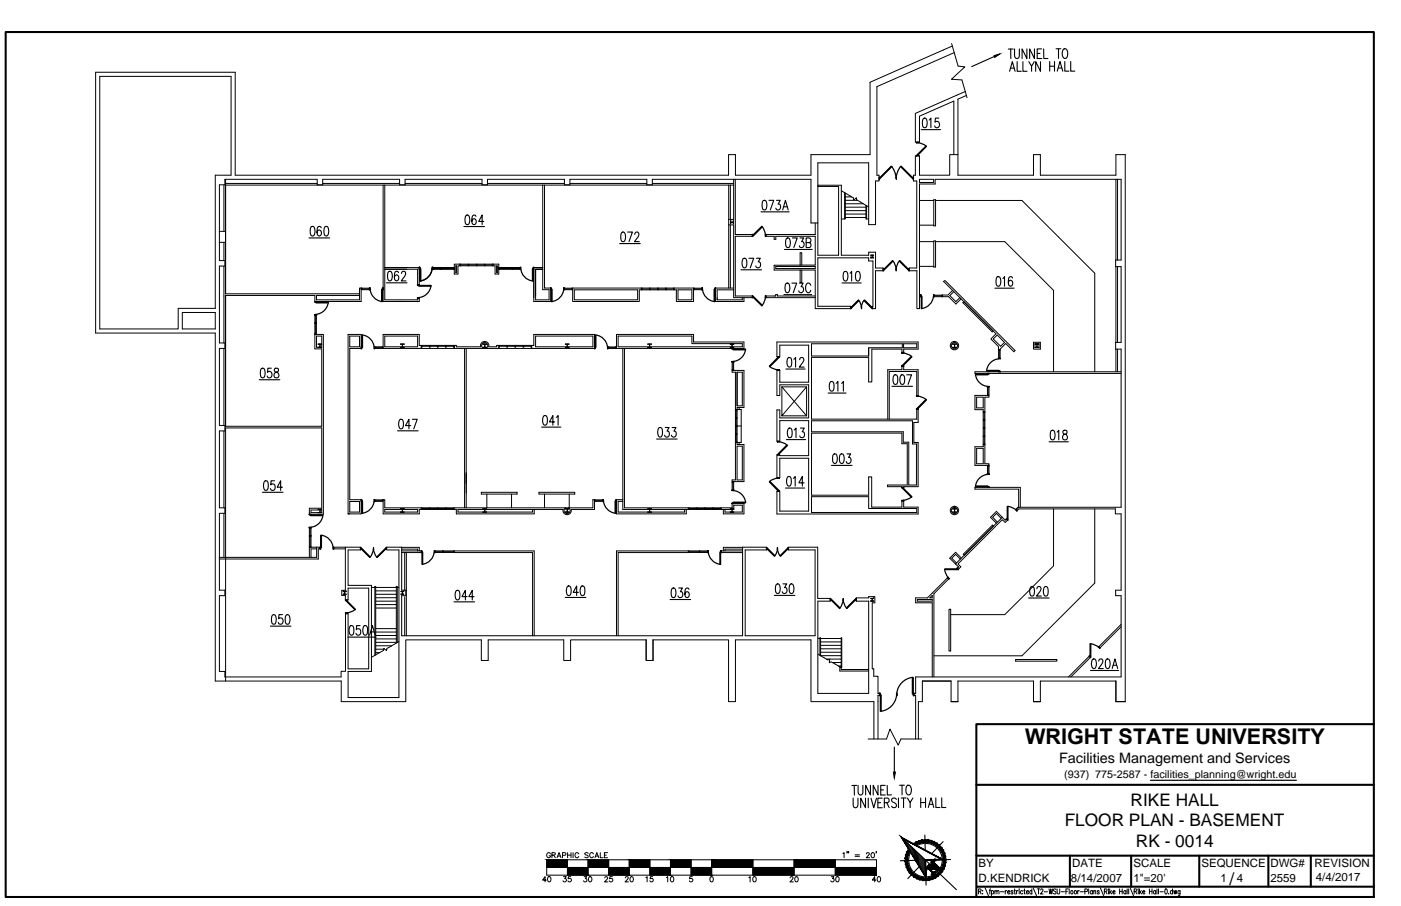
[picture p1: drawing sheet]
<svg xmlns="http://www.w3.org/2000/svg" width="432mm" height="279mm" viewBox="0 0 432 279" stroke-linecap="round" stroke-linejoin="round" font-family="sans-serif">
<defs><g id="words">
<text font-size="6.7" x="315.9" y="229.5">WRIGHT STATE UNIVERSITY</text>
<g font-size="5.3">
<text x="348.5" y="248.4">RIKE HALL</text>
<text x="328.1" y="254.9">FLOOR PLAN - BASEMENT</text>
<text x="350.1" y="261.2">RK - 0014</text>
<text x="378.9" y="272.8">/</text>
</g>
<text font-size="4.4" x="326.4" y="235.4">Facilities Management and Services</text>
<g font-size="3.5">
<text x="301.6" y="267.4">BY</text>
<text x="330.4" y="267.4">DATE</text>
<text x="349.3" y="267.4">SCALE</text>
<text x="370.3" y="267.4">SEQUENCE</text>
<text x="391.6" y="267.4">DWG#</text>
<text x="405.2" y="267.4">REVISION</text>
<text x="301.6" y="272.1">D.KENDRICK</text>
<text x="330.1" y="272.1">8/14/2007</text>
<text x="349.3" y="272.1">1&quot;=20'</text>
<text x="376.2" y="272.1">1</text>
<text x="381.2" y="272.1">4</text>
<text x="391.6" y="272.1">2559</text>
<text x="405.6" y="271.8">4/4/2017</text>
</g>
<text font-size="3.3" x="328" y="240">(937) 775-2587 - facilities_planning@wright.edu</text>
</g></defs>
<!-- layer: NORTH -->
<g fill="#000" stroke="#000" stroke-width=".31">
<path d="M285.4 267.8l.4-.4zM287.4 265.7l-.3 .5zM287.9 269.3l-.4 .5zM288 269.2l-.4 .6zM287.6 269.1l-.1 .2zM287.8 269.2l-.2 .2zM287.8 269.3l-.2 .2zM287.8 265.4l-.1 .2zM287.6 269.3l.1-.1zM287.6 266.1l.2-.1zM287.7 269.2l-.1 .1zM288.1 269.1l-.3 .5z"/>
<path d="M288.6 266.8l.9 .8-1.7 .4z"/>
<path d="M280 261.8l.6 .4-1.1 .5zM279.5 262.7l.7 .3 .4-.8zM279.5 262.7l.7 .3-1 .6zM279.2 263.6l.7 .2 .3-.8zM279.2 263.6l.7 .2-.9 .8zM279 264.6h.7l.2-.8zM279 264.6h.7l-.8 .9zM279.7 264.6l-.8 .9h.8zM278.9 265.5h.8l-.6 1zM279.7 265.5l-.6 1 .7-.2zM279.1 266.5l.7-.2-.5 1.1zM279.8 266.3l-.5 1.1 .7-.3zM279.3 267.4l.7-.3-.3 1.2zM280 267.1l-.3 1.2 .7-.4zM279.7 268.3l.7-.4-.1 1.2zM280.4 267.9l-.1 1.2 .6-.5zM280.3 269.1l.6-.5v1.2zM280.9 268.6v1.2l.5-.5z"/>
<path d="M281.4 269.3l.3 1.1-.8-.6zM281.4 269.3l.3 1.1 .4-.6zM282.1 269.8l.4 1.1-.8-.5zM282.1 269.8l.4 1.1 .3-.6zM282.8 270.3l.6 1-.9-.4zM282.8 270.3l.6 1 .2-.7zM283.6 270.6l.8 .9-1-.2zM283.6 270.6l.8 .9 .1-.7zM284.5 270.8l.9 .7h-1zM284.5 270.8l.9 .7v-.7zM285.4 270.8l1 .7h-1zM285.4 270.8l1 .7-.2-.8zM286.2 270.7l1.1 .5-.9 .3zM286.2 270.7l1.1 .5-.2-.7zM287.1 270.5l1.1 .3-.9 .4zM287.1 270.5l1.1 .3-.3-.7zM287.9 270.1l1.2 .2-.9 .5zM287.9 270.1l1.2 .2-.5-.6zM288.6 269.7l1.2-.1-.7 .7zM288.6 269.7l1.2-.1-.5-.5zM289.3 269.1l1.1-.3-.6 .8zM289.8 268.4l-.5 .7 1.1-.3zM289.8 268.4l1.1-.4-.5 .8zM290.3 267.6l-.5 .8 1.1-.4zM290.3 267.6l1-.5-.4 .9zM290.5 266.8l-.2 .8 1-.5zM290.5 266.8l1-.7-.2 1zM290.8 266l-.3 .8 1-.7zM291.5 265.1v1l-.7-.1zM290.8 265.1v.9l.7-.9zM291.4 264.1l.1 1h-.7zM290.7 264.3l.1 .8 .6-1zM291.2 263.2l.2 .9-.7 .2zM290.5 263.4l.2 .9 .5-1.1zM290.8 262.3l.4 .9-.7 .2zM290.1 262.6l.4 .8 .3-1.1zM290.3 261.4l.5 .9-.7 .3zM289.7 261.9l.4 .7 .2-1.2zM289.6 260.7l.7 .7-.6 .5zM289.6 260.7l-.5 .6 .6 .6zM288.9 260.1l.7 .6-.5 .6zM288.9 260.1l-.5 .6 .7 .6zM288 259.6l.9 .5-.5 .6zM288 259.6l-.3 .7 .7 .4zM287.1 259.3l.9 .3-.3 .7zM287.1 259.3l-.2 .6 .8 .4zM286.2 259l.9 .3-.2 .6zM286.2 259l-.1 .8 .8 .1zM285.2 259h1l-.1 .8zM285.2 259v.7l.9 .1zM284.2 259.1l1-.1v.7zM284.2 259.1l.2 .7 .8-.1zM283.3 259.3l.9-.2 .2 .7zM283.3 259.3l.2 .7 .9-.2zM282.4 259.6l.9-.3 .2 .7zM282.4 259.6l.4 .7 .7-.3zM281.6 260.1l.8-.5 .4 .7zM281.6 260.1l.4 .6 .8-.4z"/>
<path d="M277.8 258.1l7.4 12.4 .2-.1zM277.8 258.1l.6 .6 7 11.7zM277.8 258.1l.6 .6 12.4 6.5zM278.4 258.7l12.4 6.5-.8-.2zM285.3 265.4l5.5-.2-.8-.2zM285.1 265.1l4.9-.1-4.7 .4zM285.1 265.1l.3 5.4-.1-5.1zM285.1 265.1l.3 5.4h-.2z"/>
<path d="M286.1 267.1l-.6 .8zM286.1 267.1l-.6 .8z"/>
<path d="M286.1 267.1l-.3 .5 .7-1zM286.5 266.6l-.7 1z"/>
<path d="M286.2 267.8l-.1 .1 1.5 1.2zM286.1 267.9l1.4 1.4z"/>
<path d="M286.5 266.6l-.7 1 1.1-.9zM285.8 267.6l1.1-.9-.8 1.2z"/>
<path d="M286.9 266.7l-.7 1.1 1.1-1.1zM287.3 266.7l-.7 1.2-.4-.1z"/>
<path d="M287.4 265.7l-.3 .5zM287.4 265.7l-.3 .5z"/>
<path d="M287 266.1l.1 .1zM287.7 265.3l-.7 .8zM287.7 265.3l-.6 .8zM287.7 265.3l.1 .1z"/>
<path d="M287.3 266.7l-.7 1.2 1.9-1zM286.6 267.9l1.9-1-.7 1.1z"/>
<path d="M287.4 265.7l-.3 .4zM287.5 265.6l-.4 .5z"/>
<path d="M287.5 265.6l-.3 .5zM287.5 265.6l-.3 .5z"/>
<path d="M287.6 265.7l-.1 .3zM287.6 265.7l-.1 .3z"/>
<path d="M287.6 265.7l-.1 .3zM287.6 265.7l-.1 .3z"/>
<path d="M287.6 265.5l-.4 .6zM287.6 265.5l-.4 .6z"/>
<path d="M287.8 269.3l-.3 .5zM287.8 269.3l-.3 .5zM287.8 269.3l-.3 .5zM287.8 269.3l-.3 .5z"/>
<path d="M285.8 267.6l1.7 1.6zM285.8 267.5l1.7 1.7zM285.8 267.5l-.3 .4zM285.5 267.8l.3-.3zM285.3 267.8l.2 .1zM286.5 266.6l-1.2 1.2zM286.5 266.6l-1.1 1.2zM286.5 266.6l1.9 .2zM286.5 266.7l2.1 .3zM287.6 266.1l1 .9zM287.6 266.1l1 .9z"/>
<path d="M287.6 265.5l-.4 .5zM287.6 265.4l-.4 .6z"/>
<path d="M287.6 269.6l-.1 .2zM287.6 269.6l-.1 .2z"/>
<path d="M287.6 269.6l-.1 .2zM287.6 269.6l-.1 .2z"/>
<path d="M287.6 265.4l-.3 .6zM287.7 265.4l-.4 .6zM287.7 265.4l-.4 .6zM287.7 265.4l-.4 .6z"/>
<path d="M287.6 265.7l-.1 .3zM287.6 265.7l-.1 .3z"/>
<path d="M287.6 265.7l-.1 .3zM287.6 265.7l-.1 .3zM287.6 265.7l-.1 .3zM287.6 265.7l-.1 .3z"/>
<path d="M287.6 265.7l-.1 .3zM287.6 265.7l-.1 .3z"/>
<path d="M287.6 265.7l-.1 .3zM287.6 265.7l-.1 .3z"/>
<path d="M287.6 265.8l-.1 .2zM287.6 265.7l-.1 .3z"/>
<path d="M287.6 265.8l-.1 .2zM287.6 265.8l-.1 .2zM287.6 265.8l-.1 .2zM287.6 265.8l-.1 .2z"/>
<path d="M287.6 265.8l-.1 .2zM287.5 266l.2-.2zM287.7 265.8l-.2 .2zM287.7 265.8l-.2 .2z"/>
<path d="M287.6 269.1l-.1 .2zM287.5 269.3l.2-.1z"/>
<path d="M287.8 266l1.9 1.7zM287.8 266l1.9 1.7zM289.5 267.7l-.3 .5zM289.5 267.7l-.3 .5zM286.4 267.9l2.8 .3zM286.1 267.7l3 .5zM286.1 267.7l1.6 1.4zM286.1 267.7l1.6 1.4z"/>
<path d="M287.7 265.8l-.2 .2zM287.5 266l.2-.1zM287.7 265.9l-.1 .1zM287.7 265.9l-.1 .1z"/>
<path d="M287.7 265.9l-.1 .1zM287.6 266l.1-.1z"/>
<path d="M287.8 269.3l-.1 .2zM287.8 269.3l-.1 .2z"/>
<path d="M287.7 265.4l-.4 .6zM287.7 265.4l-.4 .6z"/>
<path d="M287.7 265.4l-.4 .6zM287.8 265.4l-.5 .6z"/>
<path d="M287.6 269.3l.2-.1zM287.8 269.2l-.2 .2zM287.8 269.2l-.2 .2z"/>
<path d="M287.8 265.4l-.4 .6zM287.8 265.4l-.4 .6zM287.8 265.4l-.4 .6zM287.8 265.4l-.4 .6z"/>
<path d="M287.8 265.4l-.4 .6zM287.8 265.4l-.4 .6z"/>
<path d="M287.8 266l.8 .8zM287.7 266.1l.8 .8z"/>
<path d="M287.8 269.2l-.2 .2zM287.8 269.2l-.2 .2zM287.8 269.2l-.2 .2z"/>
<path d="M287.8 265.4l-.1 .2zM287.8 265.4l-.1 .2zM287.8 265.4l-.1 .2z"/>
<path d="M287.8 269.3l-.1 .1zM287.8 269.2l-.1 .2z"/>
<path d="M287.8 269.3l-.1 .1zM287.8 269.3l-.1 .2z"/>
<path d="M287.8 269.3l-.1 .2zM287.8 269.3l-.1 .2z"/>
<path d="M287.8 269.3l-.1 .2zM287.8 269.3l-.2 .2zM287.8 269.3l-.2 .3z"/>
<path d="M288.1 269l-.3 .6zM288.1 269l-.3 .6z"/>
<path d="M287.8 268l1.3 .2 .4-.6zM289.5 267.6l-.4 .6z"/>
<path d="M287.8 269.3l-.2 .3zM287.8 269.3l-.2 .3z"/>
<path d="M287.8 269.3l-.2 .3zM287.8 269.3l-.2 .3z"/>
<path d="M287.8 269.3l-.3 .5zM287.9 269.3l-.4 .5zM287.9 269.3l-.4 .5z"/>
<path d="M287.9 269.3l-.4 .5zM287.9 269.3l-.4 .5z"/>
<path d="M287.9 269.2l-.4 .6zM287.9 269.2l-.4 .6z"/>
<path d="M287.9 269.2l-.4 .6zM288 269.2l-.5 .6zM288 269.2l-.4 .6z"/>
<path d="M288 269.2l-.4 .6zM288 269.2l-.4 .6z"/>
<path d="M288 269.2l-.3 .5zM288.1 269.1l-.4 .6z"/>
<path d="M288.1 269.1l-.3 .5zM288.1 269.1l-.3 .5z"/>
<path d="M288.1 269l.2 .1zM288.1 269.1h.2zM288.2 269.1l-.7 .8zM288.2 269.1l-.7 .8zM287.4 269.8l.1 .1z"/>
</g>
<g fill="none" stroke="#000" stroke-width=".31">
<path d="M287.1 266.1v.1M287.3 265.9l.2 .1M287.3 266h.1M287.5 266h.1M287.6 265.7v.1M287.6 265.6v.1M287.6 269.4h.1M287.7 269.5l-.1 .1M287.7 269.4h-.1M287.7 269.5h.1M287.8 269.2h.1M287.8 269.3h.1"/>
<path d="M287.9 269.2v.1M287.9 269.2l.1 .1"/>
</g>
<circle cx="287.6" cy="269.1" r=".17" fill="#000"/>
<g fill="none" stroke="#000" stroke-width=".34">
<path d="M278.1 258.4l8.6 8.2M278.2 258.5v.1M278.4 258.8v.3M278.7 259.1v.4M279 259.3v.7M279.3 259.6v.9M279.6 259.9v1.1M285 257.5l.2 4.7M290.7 259.6l-3.6 3.7M279.9 260.1v1.4M280.2 260.4v1.5M280.4 260.7l.1 1.7"/>
<path d="M280.7 261l.1 1.9M281 261.2l.1 2.2M281.3 261.5l.1 2.4M281.6 261.8l.1 2.5M281.9 262v2.8M282.2 262.3l.1 3-4.8 .1M282.4 262.6l.1 3.2M282.5 260.8a5.2 5.2 0 0 1 7.8 3.4 5.2 5.2 0 0 1-5.8 6.2 5.2 5.2 0 0 1-3.8-7.6M282.7 262.9l.1 3.3M283 263.1l.1 3.7M283.3 263.4l.1 3.8-3.6 3.7M283.6 263.7v4"/>
<path d="M283.9 263.9v4.3M284.2 264.2v4.5M284.4 264.5l.1 4.6M284.7 264.7l.1 4.9M285 265l.1 5.1M285.3 268.3l.1 4.7M288.2 268.1l6.6 6.3M293 265.1l-4.7 .1"/>
</g>
<!-- layer: BORDER -->
<path d="M1.7 9.9h421.7v266.7h-421.7zM423.4 223.3h-122.5v53.3M300.9 242h122.5M300.9 263.9h122.5M301.1 273.4h122.3M329.7 263.9v9.5M348.6 263.9v9.5M369.6 263.9v9.5M390.9 263.9v9.5M404 263.9v9.5" fill="none" stroke="#000" stroke-width=".63"/>
<!-- layer: BORDER-NOTE -->
<path d="M354.6 240.6h45" fill="none" stroke="#000" stroke-width=".38"/>
<g fill="none" stroke="#000" stroke-width=".31">
<path d="M301.6 274.9l.7-.1v-.6l-.7-.1v1.6M302 274.9l.4 .8M302.9 274.6h.1M302.9 275.6h.1M303.6 273.8l1 2.4M304.9 274.6h.4M305.3 274.1l-.2 .3v1.3M305.6 274.9l.1-.2a.44 .44 0 0 1 .6 .5 .44 .44 0 0 1-.7 .3M305.6 274.6v1.6M306.6 274.9l.3-.3 .3 .1 .1 1M306.6 274.6v1.1M307.3 274.9l.3-.3 .2 .1 .1 1"/>
<path d="M308.3 275h1.1M309.8 274.6v1.1M310.3 274.6l-.5 .5M310.6 275.1h.6l-.1-.4a.44 .44 0 0 0-.5 .5 .44 .44 0 0 0 .6 .3M312.2 274.9l-.2-.3-.4 .1v.3l.6 .5-.2 .2-.4-.2M312.6 274.6h.3M312.7 274.1v1.3l.3 .3M313.3 274.6v1.1M313.8 274.6l-.5 .5M314.1 274.2h.1M314.1 274.6v1.1M315.2 274.9l-.1-.2a.45 .45 0 0 0-.6 .5 .45 .45 0 0 0 .7 .3"/>
<path d="M315.6 274.6h.3M315.7 274.1v1.3l.3 .3M316.3 275.1h.7l-.1-.4a.44 .44 0 0 0-.6 .5 .44 .44 0 0 0 .7 .3M318 274.9l-.1-.2a.44 .44 0 0 0-.6 .5 .44 .44 0 0 0 .7 .3M318 274.1v1.6M318.4 273.8l1.1 2.4M319.7 274.1h.8M320.1 274.1v1.6M320.8 274.5v-.1a.36 .36 0 0 1 .5-.2 .36 .36 0 0 1 .1 .5l-.7 1h.8M321.8 275h1M323.3 274.1l.3 1.6 .3-1.6 .3 1.6 .3-1.6M325.5 274.3l-.5-.2-.3 .2 .1 .3a.7 .7 0 0 1 .5 1l-.6-.1"/>
<path d="M325.8 274.1l.1 1.4 .3 .2 .2-.1 .2-.3v-1.2M327 275h1.1M328.5 274.9h.5M329.3 274.1h-.8v1.6M329.5 274.1v1.6M332.2 274.6v1.1M332.6 274.6l-.4 .5M332.9 275h1M334.4 274.9h.6l.1-.7-.7-.1v1.6M335.5 274.1v1.6M336.7 274.9l-.1-.2a.44 .44 0 0 0-.6 .5 .44 .44 0 0 0 .7 .3M336.7 274.6v1.1"/>
<path d="M337.1 274.9l.3-.3 .3 .1v1M337.1 274.6v1.1M338.8 274.9l-.2-.3-.4 .1v.3l.6 .5-.2 .2-.4-.2M339.1 273.8l1.1 2.4M340.4 274.9l.7-.1v-.6l-.7-.1v1.6M340.8 274.9l.4 .8M341.6 274.2h.1M341.6 274.6v1.1M342 274.1v1.6M342.2 275.1l.5 .6M342.6 274.6l-.6 .8M343 275.1h.7l-.1-.3a.42 .42 0 0 0-.6 .4 .42 .42 0 0 0 .7 .3"/>
<path d="M345.1 274.9h.8M345.1 274.1v1.6M345.9 274.1v1.6M347 274.9l-.1-.2a.44 .44 0 0 0-.6 .5 .44 .44 0 0 0 .7 .3M347 274.6v1.1M347.4 274.1v1.6M347.9 274.1v1.6M348.3 273.8l1 2.4M349.6 274.9l.6-.1 .1-.6-.7-.1v1.6M350 274.9l.4 .8M350.7 274.2h.1M350.8 274.6v1.1"/>
<path d="M351.2 274.1v1.6M351.4 275.1l.4 .6M351.8 274.6l-.6 .8M352.2 275.1h.7l-.1-.3a.42 .42 0 0 0-.6 .4 .42 .42 0 0 0 .7 .3M354.3 274.9h.8M354.3 274.1v1.6M355.1 274.1v1.6M356.2 274.9l-.1-.2a.44 .44 0 0 0-.6 .5 .44 .44 0 0 0 .7 .3M356.2 274.6v1.1M356.6 274.1v1.6M357.1 274.1v1.6M357.5 275h1"/>
<path d="M359.2 274.2l.1-.1a.93 .93 0 0 1 0 1.6l-.3-.3zM360.2 275.6h.1M361.4 274.9l-.2-.2a.44 .44 0 0 0-.5 .5 .44 .44 0 0 0 .7 .3M361.4 274.1v1.6M361.8 274.6l.2 1.1 .2-1.1 .2 1.1 .3-1.1M363.7 274.6v1.3l-.3 .3h-.2M363.7 274.9l-.1-.2a.44 .44 0 0 0-.6 .5 .44 .44 0 0 0 .7 .3"/>
<circle cx="330.4" cy="275.1" r=".48"/>
<circle cx="331.5" cy="275.1" r=".49"/>
</g>
<!-- layer: A-EXISTING -->
<g fill="none" stroke="#000" stroke-width=".31">
<path d="M30.7 23.6h40.5v30.4h-4.8v41.1h-11.5v6.3h-24.2zM268.2 25.4v22.3h-18.2v6.3h-23.3v-6.3h-2.1v6.3h-152.1v-31.7h-43v80.4h36.9v107.3h38.8v6.4h19.9v-19.1h23.3v6.4h2.1v-6.4h23.3v6.4h2.1v-6.4h23.3M270.3 26.7v27.3h.6v1.8h-1.1v13.5h-2.1v-19.1h-15.6v28.5h6.4v-21.2h-6.4M294.9 29.4l-12.8 5.6v8.8h1.3v-8l10.6-4.6v16.5M295.2 30.6v23.4h23.3v-6.3h2.1v6.3h23.3v-6.3h2.9v168.7M69 57v14.3M69.5 57.1h156.6M69.5 55.3v35.3h41.3M69.5 56.6h28.3M99.5 56.6h23.7M118.1 57.1v35.9h11.1v-1h-.5v.5h-10.1v-35.4M124.9 56.6h23.7"/>
<path d="M150.3 56.6h23.7M167.3 57.1v32.2h1.9v3.2h-4.1v-9.5h2.2h-2.1M167.8 57.1v31.7h1.9v4.2h-5.2v-10.5h2.8h-2.7M175.7 56.6h23.7M201.1 56.6h25M224.6 57.1v31.7M225.1 57.1v10.6M226.1 55.3v12.4h-1.5M226.6 55.3v17h5.3v.6h-5.3v18.4h5.3v.5h-5.8v-22.4h-1.5M252.1 57.1h7.2v21.6h8.4v-.9h2.1v4.8h2.4v.9h-2.4v11.7h-.9l.1-14.7h-1.3v-1h-15.6v15h10v.7h-10.8v-11.9h-12.7v-1.5h8M259.3 58.8l3.7 2.3 .1 .6 .9-.7v.6l3.7 2.2M260.3 59.5v8"/>
<path d="M260.5 59.5v7.6M260.5 59.7h.2M283.4 55.3h4.4v1h-4.4zM295.2 47.7h-2.5v6.3h-9.3v-5.9h-1.3v5.9h-.6v1.8h1v26.8h-2.3v.9h2.4v11.7h.8v-38.5h4.8v-1.4h57.3v24.9h-1.7v2h1.7v23.4h-1.7v2.1h1.7v48.7h-31.7l-.6 .6 .3 .4 .5-.5h29.8v1.6h1.7v23.5h-1.7v1.7h1.7v25.1h-63.3v5h-.5v.6h.5v2M343.9 55.3v24.9M344.4 55.3v24.9M67.6 71.3h1.9M67.6 74.7h1.9M69 74.7v5.7M225.1 69.4v19.4M225.2 68.1v.9M225.2 68.1h.1"/>
<path d="M225.2 68.4v.1M225.2 68.9h.1M225.2 68.1v.4M225.2 68.6v.3M225.2 68.5h.1M225.3 68.6h.7v.3M225.3 68.5h.7M226 68.5h.1M226 68.4v.1M226 68.9h.1M226 68.1v.4M226 68.1h.1"/>
<path d="M226 68.1v.9M251.3 68.8v3.5h-15.2v.6h2.5v.9h.5v-.9h12.2v8.9h-4.7M252.1 68.8h-2.1v-13.5h-48.9v1.7h-1.7v-1.7h-23.7v1.7h-1.7v-1.7h-23.7v1.7h-1.7v-1.7h-23.7v1.7h-1.7v-1.7h-23.7v1.7h-1.7v-1.7h-28.5v1.7h-1.7v23.4h1.7v1.7h-1.7v23.7h1.7v1.7h-1.7v23.7h1.7v1.7h-1.7v23.7h1.7v1.7h-1.7v23.7h1.7v1.7h-1.7v23.4h1.7v1.7h35.8v-1.8h1.4v-17.8h.8v17.1h6.3v-24.9h-6.3v3.6h-.9v-1.4h-1.1v-1.6h1.1v-13.2M260.5 67.1v.4h-1.2M260.5 62.8h5.6M260.5 63.9h6.4M260.5 65h6.4M260.5 66h6.4M260.5 67.1h6.4M260.5 60.7h2M260.5 61.8h3.8M266.9 67.1v.4h.8"/>
<path d="M266.9 63.3v3.8M267.1 63.4v4.1M268.4 78.7h.1M268.4 78.7h.8M268.4 79.5h.1M268.4 79.5h.8M268.4 78.7h.3M268.7 78.7h.1M268.7 79.5h.1M268.7 79.5h-.3M268.8 79.5h.1M268.8 78.8v.7"/>
<path d="M268.8 78.7h.1M268.8 79.5h.4M268.8 78.7h.4M269.2 78.7h.1M269.2 79.5h.1M283.4 61.8h4.4M283.4 74.5h4.4M283.4 69.4h4.4M287.8 61.6h.5v8.1h-.5zM287.8 74.3h.5v8.1h-.5zM288.3 61.8h26.7l22.4 22.5v30.4M288.3 74.5h21.4l15 15v25.2"/>
<path d="M56.2 96.4h10.2v5h-10.2zM69 82.1v23.7M97 99.5h.5v.3h-.5M97.3 97.2v2.3M97.3 99.8v3.1M111.3 88.8h-.5v3.7h-13.2v-1.4h13.2M111.3 88.9h2.5v.4h-2.3v-.4v.4h-.2zM111.3 88.8v4.2h-14.3v-1.9h-27.5v40.4h29.7v-23.9h-2.2v-10.4h.5v5.7h-.5M111.5 89.1h2.3M118.6 82.5h10.6v5.3h-.5v-4.8h-10.1M133.4 82.5h6.6v.5h-6.6zM133.4 82.8h2.4"/>
<path d="M135.8 83v-.5h.2v.5M136 82.8h3.8M139.8 82.5v.5M140.5 82h.2v2.1h-.2zM141.8 81.5h-1.8v3h1.2v-2.5h.6M141.8 81.5h11.9v3h-1.1v-2.5h-10.8M141.8 81.5v.5M142 81.7h2.3M142 81.5v.5M144.3 81.5v.5M144.5 81.7h2.3M144.5 81.5v.5"/>
<path d="M146.8 81.5v.5M147 81.7h2.2M147 81.5v.5M149.2 81.5v.5M149.5 81.7h2.2M149.5 81.5v.5M151.7 81.5v.5M151.9 81.5v.5M153 82h.3v2.1h-.3zM153.7 82.5h6.6v.5h-6.6M153.9 82.8h3.8M153.9 82.5v.5"/>
<path d="M157.7 82.5v.5M158 82.8h2.3M158 82.5v.5M174 89.1h2.3M176.3 88.9h.2v.4h-.2zM176.3 88.9h-2.3v.4h2.3M176.5 88.8h37.3v4.2h-5.3v-3.6h-11.5v3.6h-20.5zM177 89.4h19.5v3.1h-19.5zM197.7 88.8v.6M197.9 89.1h2.3M197.9 88.8v.6M200.2 88.8v.6"/>
<path d="M200.4 89.1h2.3M200.4 88.8v.6M202.7 88.8v.6M202.9 89.1h2.2M202.9 88.8v.6M205.1 88.8v.6M205.3 89.1h2.3M205.3 88.8v.6M207.6 88.8v.6M207.8 88.8v.6M209 89.4h4.2v3.1h-4.2zM214 88.9v.4h-.2v-.4h2.5v.4h-2.3"/>
<path d="M214 89.1h2.3M226.1 89.4h-5.1v3.1h7.8v-.7M226.1 88.8h-5.6v4.2h8.8v-1.2M239.1 82.2h12.2v.6h-12.2zM246.6 81.8v-3.9h.5v3.9M246.6 83.3v3.8h.5v-3.8M251.3 91.3h-11.7v-.4h-.5v.4h-3v.5h15.2M283.4 91h.3v.5h-.3M283.4 82.1h4.4M288 91.2h2.3M290.3 91v.5M290.5 91v.5h-.2"/>
<path d="M290.5 91v.5h1.9l2.2 2.2 1.6-1.5M290.5 91h-2.5v.5h2.3M291.1 86.5l-.3 .4M291.3 86.5l21.6 21.6-.4 .4-2.5-2.6-1.8 2h-.5v-1l-2.3-2.4 1.6-1.6-16.1-16M293.6 89.5l-1.4 1.5h-1.7M294 89.9l-1.3 1.3 1.9 1.8 1.2-1.2M297.1 93.1l-.3 .3 9 8.9 .3-.3M343.9 82.2v23.4M344.4 82.2v23.4M69 107.5v23.7M97.5 102.9v.2h-.5h2.7v55.5h-4.4v-1.9h3.9v-24.7h-29.7v78M97.6 103.6h1.6v3.5h-1.6z"/>
<path d="M98.1 107.1h1.1M98.1 106.1h.1M98.1 106.1h1.1M98.1 107.1h.1M98.1 106.1h.5M98.5 106.1l.1 .1M98.6 107.1h-.1M98.6 106.2v.9M98.6 106.1v.1M99.1 107.1h.1M99.1 106.1h-.4M107.3 103.1h4v4.4h-3.5v46.6h3.5v4.4h-4z"/>
<path d="M107.8 103.6h3v3.3h-3zM115.5 107.2h2.4M117.9 106.9h.2v.6h-.2zM117.9 106.9h-2.4v.6h2.4M118.6 103.6h10.1v3.3h-10.1zM123.5 106.1h.5M123.5 106.1h1.1M123.5 106.1h.1M123.9 106.1l.1 .1M123.9 107.1h.1M124 107.1l-.5 .1 1.1-.1M124 106.2v.9"/>
<path d="M124 106.1v.1M124.1 107.1h.4M124.1 106.2v.9M124.5 107.1h.1M124.5 106.1h-.4M129.9 106.5h10.1v.5h-.2v-.5M129.9 106.5h-.7v-3.4h-11.1v4.4h65.1v-4.4h-18.7v3.4h-.6M129.9 106.5v1M130.1 106.5v.5h-.2M130.1 106.8h2.2M132.3 106.5v.5h.3v-.5M132.6 106.8h2.2"/>
<path d="M134.8 106.5v.5h.2v-.5M135 106.8h2.3M137.3 106.5v.5h.2v-.5M137.5 106.8h2.3M143.2 107.5v49.1M143.7 107.5v49.1M148.9 106.1h.1M148.9 106.1h1.1M148.9 107.1h1.1M148.9 107.1h.1M148.9 106.1h.5M148.9 107.1h.5"/>
<path d="M149 107.4a.95 .95 0 0 1-.4-1.4 .95 .95 0 0 1 1.5 0 .95 .95 0 0 1-.3 1.4M149.3 106.1l.1 .1M149.3 107.1h.1M149.4 106.2v.9M149.4 106.1v.1M149.9 107.1h.1M149.9 106.1h.1M150 106.1h-.5v1h.4M153.7 106.5v1M153.9 106.5v.5h-.2M153.9 106.8h2.3M156.2 106.5v.5h.2v-.5"/>
<path d="M156.4 106.8h2.3M158.7 106.5v.5h.2v-.5M158.9 106.8h2.3M161.2 106.5v.5h.2v-.5M161.4 106.8h2.3M163.7 106.5v.5h.2M163.9 106.5h-10.8v.4h-2.5a1.29 1.29 0 0 0-1.2-1.6 1.29 1.29 0 0 0-1.3 1.6h-7.5v-.4h-.6v1M163.9 106.5v1M165.1 103.6h17.6v3.3h-17.6zM174.3 106.1h.1M174.3 107.1h.1M174.3 106.1h.5"/>
<path d="M174.3 106.1h1.1M174.3 107.1h1.1M174.7 106.1l.1 .1M174.8 107.1h-.5M174.8 107.1h.1M174.8 106.2v.9M174.8 106.1v.1M174.9 107.1h.4M175.3 107.1h.1M175.3 106.1h-.4M187.5 107.2h2.3M189.8 107v.5h.2v-.5h-2.5v.5h2.3"/>
<path d="M190 103.1h23.8v2.4h15.5v2h-39.3zM190.5 103.6h22.7v2.4h15.6v.9h-38.3zM192 107.5v49.6h34.2v-1.3h2.6v2.1h-5.4v-.8M192.5 107.5v49.1h33.2v-1.3h3.6v3.2h-6.4v-1.4M199.7 106.1h.1M199.7 107.1h.1M200.1 106.1l.1 .1M200.1 107.1h.1M200.2 107.1l-.5 .1 1.1-.1M200.2 106.2v.9M200.2 106.1v.1M200.3 106.1h.4"/>
<path d="M200.3 107.1h.4M200.3 106.2v.9M200.7 107.1h.1M200.7 106.1h.1M200.8 106.1h-1.1h.5M200.8 106.1h.1M225.1 106.1h.1M225.1 107.1h.1M225.1 107.1h1.1M225.1 106.1h.5M225.1 106.1h1.1M225.5 106.1l.1 .1"/>
<path d="M225.6 107.1h-.5M225.6 106.2v.9M225.6 106.1v.1M225.7 111.7h.4v2.3h-.4zM225.7 114v.2h.4v-.2M225.7 114.2h3.6v11.5h-2.1v11.4h2.1v11.4h-3.6v-.5h1v-33.2h-1zM225.9 111.7v2.3M226.1 107.1h.1M226.1 106.1h.1M226.2 106.1h-.5v1h.4M227.2 114.8h1.6v10.4h-1.6zM239.5 105.5h43.5v2.2h-4.5v1h-.5v-1h-9.3v10.1h-1v-7.6h-17.6v19.1h32.4v-3h.5v4h-1.3v6.2h1.3v13.6h-4.5v.2h-.5v-.2h-4.5v-.5h6.1v-12.8h-1.6v-3.2h-27.9v19.1h17.6v-5.6h1v9.3h9.3v-1.9h.5v1.9h4.5v2.1h-43.5v-7h.8v6.1h8.9v-16.3h-8.9v6h-.8v-7h.8v.2h8.9v-10.8h-8.9v6.4h-.8v-9.7h.8v2.5h8.9v-10.2h-8.9v3.3h-.8v-7.8h.8v3.7h8.9v-11.5h-8.9v3.6h-.8z"/>
<path d="M241 119.3v8.9l7.6-8.9v8.9M241 119.3l7.6 8.9M241 119.3h7.6M250.1 106h28v1.2h-10.4v2.6h-17.6zM267.7 107.2v2.6M278.5 106h4v1.2h-4zM293.6 106.1h.1M293.7 107.1h-.1M293.7 106.1h.4M293.7 106.1h1M293.7 107.1h1M293.7 106.1h.1"/>
<path d="M294.1 106.1v.1M294.1 107.1h-.4M294.2 106.2v.9M294.2 107.1h.1M294.3 106.1l-.1 .1M294.3 107.1h.4M294.7 107.1h.1M294.7 106.1h.1M294.7 106.1h-.4M304.3 119.4h.5v2.3h-.5zM304.6 119.4v2.3M306.1 104.5l1.3-1.2 2.2 2.3-1.2 1.2z"/>
<path d="M307.8 107.9h.4v2.5h-.4zM307.8 108.1h.4M308 108.1v2.3M318.5 105.6h2.1v2.1h-2.1zM319 106h1.2v1.2h-1.2zM319 106.1h.1M319.1 107.1h-.1M319.1 106.1h.4M319.1 106.1h1M319.1 106.1h.1M319.1 107.1v.1M319.5 106.1v.1"/>
<path d="M319.5 107.1h-.4M319.6 107.1h.5M320.1 107.1h.1M320.1 106.1h-.5v1M320.1 107.1v.1M343.9 107.7v7M344.4 107.7v7M345.5 114.7h-45v.5h45M69 132.9v23.7M226.7 126.3h1.7v10.2h-1.7M226.7 126.5h.5M226.7 136.2h.5"/>
<path d="M226.7 131.3h.5M226.7 131.5h.5M226.7 128.8h.5M226.7 129h.5M226.7 133.7h.5M226.7 134h.5M226.9 126.5v2.3M226.9 129v2.3M226.9 131.5v2.2M226.9 134v2.2M227.2 137.6h1.6v10.4h-1.6zM227.2 131.4h1.2"/>
<path d="M227.8 125.7v.6M227.8 136.5v.6M241 128.2h7.6M250.1 129.8h31.1v7.1h1.3v12.7h-2.4v-13.2h-1.7v-3.2h-28.3zM273.6 129.3v-15.3h4.4v-1.1h.5v1.1h4.5v8h-.5v-7.4h-8.4v14.7M300.5 121.9h4.3v.6h-1.3v20.5h1.3v.5h-4.3v-5.7h2.5v-11.5h-2.5zM301 122.5h2v3.3h-2zM301 138.3h2v4.7h-2zM303 136.9h.5M303 127h.5M303 137.1h.5M303 127.2h.5"/>
<path d="M303 131.9h.5M303 132.1h.5M303 129.4h.5M303 134.4h.5M303 129.6h.5M303 134.6h.5M303.3 127.2v2.2M303.3 129.6v2.3M303.3 132.1v2.3M303.3 134.6v2.3M304.3 121.7v.2h.5v-.2M69 158.3v13.6"/>
<path d="M95.9 157.3h3.3v.8h-3.3zM98.1 157.1h.1M98.1 158.1h.1M98.1 157.1h1.1M98.1 158v.1M98.1 158h.5M98.5 157.1h.1M98.6 158h-.1M98.6 158h.1M98.6 157.2v.8M98.6 157.1h.1M98.7 158h.4"/>
<path d="M99.1 158v.1M99.1 157.1h.1M99.2 157.1h.1M107.8 154.7h3v3.2h-3zM115.5 154.4h2.4M117.9 154.1v.5h.2v-.5h-2.6v.5h2.4M118.6 157.1h10.1v.8h-10.1zM123.5 157.9h1.1M123.9 156.9l.1 .1M124 157.9h-.1M124 156.9h-.5h1.1M124 157v.9"/>
<path d="M124 156.9v.1M124.1 157l-.1 .9M124.1 156.9h.4M124.5 157.9h.1M124.5 156.9h.1M129.9 156.6v.5M130.1 156.6v.5M130.1 156.8h2.2M132.3 156.6v.5M132.6 156.6v.5M132.6 156.8h2.2M134.8 156.6v.5"/>
<path d="M135 156.8h2.3M135 156.6v.5M137.3 156.6v.5M137.5 156.6v.5M137.5 156.8h2.3M139.8 156.6v.5M140 156.6v.5M148.4 151.8h11v.6h-11zM148.9 156.9h.1M148.9 156.9h1.1M148.9 157.9h.1M148.9 156.9h.5"/>
<path d="M149.3 156.9l.1 .1M149.4 157.9h-.1M149.4 157.9h.1M149.4 157v.9M149.4 156.9v.1M149.9 157.9h-1M149.9 156.9h.1M149.9 156.9h-.4v1M150 152.4v4.2M157.7 152.4v4.2M164.1 157.1v.8h-22.9v-.8h32.4M166.1 151.8h11v.6h-11z"/>
<path d="M167.8 152.4v4.2M173.5 157.1a1.29 1.29 0 0 0 1.3 1.6 1.29 1.29 0 0 0 1.2-1.6h7.2v-3h-.5v2.5h-64.1v-2.5h-.5v4.4h11.1v-1.4h11.4v1.4h24v-1.4M174.3 156.9h.1M174.3 157.9h.1M174.3 156.9h.5M174.3 156.9h1.1M174.3 157.9h1.1M174.3 157.9h.5M174.4 156.6a.95 .95 0 0 0-.4 1.4 .95 .95 0 0 0 1.5 0 .95 .95 0 0 0-.3-1.4M174.7 156.9l.1 .1M174.8 157.9h-.1M174.8 157.9h.1"/>
<path d="M174.8 157v.9M174.8 156.9v.1M174.9 156.9h.4M174.9 157.9h.4M175.3 157.9h.1M175.3 156.9h.1M175.4 152.4v4.2M183.4 154.1v.5h-.2v-.5h2.6v.5h-2.4M183.4 154.4h2.4M192 154.1h-2v4.4h21.5v-1.4M192 154.6h-1.5v3.3h20.5v-.8M199.7 156.9h.1"/>
<path d="M199.7 157.9h.1M199.7 157.9h1.1M200.1 156.9l.1 .1M200.2 157.9h-.1M200.2 156.9h-.5h1.1M200.2 157v.9M200.2 156.9v.1M200.3 157l-.1 .9M200.3 156.9h.4M200.7 157.9h.1M200.7 156.9h.1M212.1 156.6v.5"/>
<path d="M212.4 156.6v.5M212.4 156.8h2.2M214.6 156.6v.5M214.9 156.8h2.2M214.9 156.6v.5M217.1 156.6v.5M217.4 156.8h2.2M217.4 156.6v.5M219.6 156.6v.5M219.9 156.8h2.2M219.9 156.6v.5M222.1 156.6v.5"/>
<path d="M222.3 156.6v.5M225.1 156.9h.1M225.1 157.9h.1M225.1 156.9h.5M225.5 156.9l.1 .1M225.6 157.9h-.1M225.6 157.9h.1M225.6 157v.9M225.6 156.9v.1M225.7 148.7v-.2h.4v2.6h-.4v-2.4h.4M225.9 148.7v2.4M226.1 157.9h-1"/>
<path d="M226.1 156.9h-.4v1M226.2 156.9h-1.1M250.1 153.2h17.6v3.6h14.8v1.2h-32.4zM293.6 156.9h.1M293.7 157.9h-.1M293.7 156.9h.4M293.7 156.9h1M293.7 157.9h1M293.7 157.9h.4M294.1 156.9v.1M294.1 157.9h.1M294.2 157v.9"/>
<path d="M294.2 157.9h.1M294.3 156.9l-.1 .1M294.3 156.9h.4M294.3 157.9h.4M294.7 157.9h.1M294.7 156.9h.1M304.3 143.5h.5v2.6h-.5zM304.3 143.7h.5M304.6 143.7v2.4M308.6 159.8l-1.5-1.5-1.1 1.2 1.4 1.5M308.9 159.5l-14.4 14.4M314 156.4v-5.6h-13.5v-.5h14v6.1"/>
<path d="M324.7 156.9v17.6l-15 15h-16.7M337.4 156.9v22.9l-22.4 22.4h-27.2M95.3 162.8h.6v5.7h-.6zM95.3 168.5v.3h.6v-.3M95.3 165.2h.6v.2h-.6zM95.6 162.8v2.4M95.6 165.4v3.1M97.6 168.8h1.1v.5h-.6v3.1h-30.5M97.6 168.8h-2.3v3.1M97.6 168.8v3.1h-30M97.6 169.3h-1.7v2.6M106.4 169.3h-3.5v-.5h8.2v.8h-3.8v10.9h7.2v26.6h-7.2v8h15.7v-45.5h-3.9v-.8h4.7v13.2h1.3v1.7h-1.3v12.4h105.1v-27.3h7.3v.8h-6.5v26.5h21.5v-26.5h-8.2v-.8h9v15.7h3.9v.9h-3.8v28.4h15.6v-28.4h-3.8v-1h3.8v-.4h1.9v1.9h-.8v20.4h.5v2.2h1.3v5.3h.5v.6h-.5v2"/>
<path d="M123.8 169.9h6.1v.5h-6.1M123.8 168.8h5.4v1.1M123.8 169.3h4.9v.6M124.7 170.4v11.6M125.2 170.4v25.7M134.1 170.4v-.5h30.5v26.2M134.1 170.4h5.9M134.1 170.2h2.3M136.4 169.9h.2v.5h-.2zM136.6 170.2h3.2M139.8 169.9v.5M140 169.9v.5h24.1v25.7"/>
<path d="M212.1 169.9v.5h-21.6v25.7M212.1 170.4h6M212.4 169.9v.5M212.4 170.2h3.1M215.5 169.9h.2v.5h-.2zM215.7 170.2h2.4M218.1 170.4v-.5h-28.1v26.2M228.9 169.9h-6.6v.5h6.6M228.9 169.3h-5.5v.6M228.9 168.8h-6v1.1M296 172.4l-1.5-1.4-1.2 1.1 1.5 1.5M296.3 172.1l-1.8-1.8-1.8 1.8 1.8 1.8"/>
<path d="M306.2 162.2l-.3-.3-9 9 .3 .3M307.1 161.3l-1.8-1.8 1.8-1.8 2.7 2.7 .4-.4 .3 .4-.7 .7-.9-.9-13.7 13.7 .9 .9-.7 .8-.4-.4 .4-.4-.9-.9M105.8 182.4h.1M105.8 182.4h.9M105.8 183.2h.9M105.8 183.2h.4M106.2 182.4h.1M106.2 183.2h.1M106.2 182.5v.7M106.3 183.2h.4M106.6 183.2h.1M106.7 182.4h.1"/>
<path d="M106.7 182.4h-.1M114.5 181.2h1M115.8 199.2h4.9M115.8 198.1h6.3M115.8 197h6.3M115.8 196h6.3M115.8 194.9h6.3M115.8 193.9h6.3M115.8 187.5h6.3M115.8 186.5h6.3M115.8 185.4h6.3M115.8 184.3h6.3"/>
<path d="M115.8 183.3h6.3M115.8 182.2h6.3M115.8 181.2h6.3M122.4 198.2v-17.3h-.3v17.4M122.4 181.2h.6M123 197.8l-3.8 2.2-.1 .6-.8-.6-.1 .6-3.7 2.1M123.6 182.4h.8M123.6 182.4h.1M123.6 183.2h.8M123.6 183.2h.1M123.6 183.2h.4M123.6 182.5h.4"/>
<path d="M123.9 182.4h.1M124 183.2h-.1M124 182.5v.7M124 182.4h.1M124.1 182.5l-.1 .7M124.1 183.2h.3M124.1 182.5h.3M124.4 183.2h.1M124.4 182.4h.1M124.7 184.1v12M199.2 197.3v6.4h2.1v-6.4h23.3v19.1h2.1v-19.1h23.3v19.1h19.3M199.2 197.3v6.4"/>
<path d="M252.1 196.9h.6M252.9 199h6.4M252.9 198h6.4M252.9 196.9h6.4M268.4 184.5h.8M268.4 184.5h.1M268.4 185.4h.8M268.4 185.3v.1M268.4 185.3h.1M268.4 184.6h.3l.1 .7M268.7 184.5v.1M268.7 185.3h.1"/>
<path d="M268.8 184.5v.1M269.2 185.3h.1M269.2 184.6h-.4v.7M269.2 184.5h.1M269.2 185.3v.1M282.7 184.9h4.6v.5h-4.6zM287.3 183.6v.8h-.7zM292.5 187.9h.5v12.9h-.5zM345.5 192.5l-6.8 6.9 .4 .3 6.4-6.4M115.8 202v-21.1h-.3v21.2M115.8 200.2h2.5M115.8 201.3h1.3"/>
<path d="M252.1 201.7l3.1 1.8 .5-.2-.1 1.1 .6-.3 3.2 1.8v-9.2h-.1v9.8h8.4M252.7 202.1v-5.4h.2v5.5M252.9 202.2h6.4M252.9 201.1h6.4M252.9 200.1h6.4M254.7 203.3h4.6M256.6 204.3h2.7M258.4 205.4h.9M259.3 205.6h-.5v1.3h8.9M270.6 213.8h.5M283.1 216.4h1.2v-6.4h8.8v6.4h2.1h-2.1M287.3 208.8v-22.9h-5.1v-1.5h3.6l6.2-6.2 .4 .3-4.6 4.6v25.7"/>
<path d="M295.2 216.4v-6.4h23.3v6.4M313 203.4h12.7v.5h-12.7zM329.3 208.8l6.4-6.4 .4 .3-6.1 6.1M343.9 210h-23.3v6.4h-2.1h2.1M343.9 210v6.4h2.9"/>
<circle cx="294.2" cy="106.6" r="1.29"/>
<circle cx="294.2" cy="106.6" r=".95"/>
<circle cx="294.2" cy="157.4" r="1.29"/>
<circle cx="294.2" cy="157.4" r=".95"/>
</g>
<!-- layer: A-DOOR -->
<g fill="none" stroke="#000" stroke-width=".38">
<path d="M270.9 54.6h.3v.6h-.3zM274.7 51.2l.2 .2-3.6 3.6-.1-.2zM274.9 51.4l.9 1.6 .4 1.8 .4-1.8 .9-1.6M276.2 54.6v.6v-.6M277.6 51.4l.1-.2 3.6 3.6-.2 .2zM281.3 54.6h.2v.6h-.2zM282.5 43.8h.6v.2h-.6zM282.5 47.9h.6v.2h-.6zM282.7 47.7l2.7-2.7 .2 .1-2.7 2.8zM282.9 44l1.3 .3 1.2 .7M231.9 72.3h.2v.6h-.2zM234.8 69.8l.2 .1-2.7 2.8-.2-.2z"/>
<path d="M234.9 69.9l.7 1.2 .3 1.4M235.9 72.3h.2v.6h-.2zM97 93h.6v.2h-.6zM97 97h.6v.2h-.6zM97.4 93.2h3.8v.2h-3.8zM101.2 93.4a4.2 4.2 0 0 1-3.8 3.5M113.8 88.8h.3v.6h-.3zM114.1 89.2a4.2 4.2 0 0 0 3.6 3.8M117.7 89.2h.2v3.8h-.2zM117.9 88.8h.2v.6h-.2zM128.7 87.8h.6v.2h-.6zM128.7 91.8h.6v.2h-.6z"/>
<path d="M129 88h3.9v.2h-3.9zM129.2 82.4h.2v.7h-.2zM129.4 82.9h.2v3.8h-.2zM132.8 88.2a4.2 4.2 0 0 1-3.8 3.6M133.2 82.8a4.2 4.2 0 0 1-3.6 3.8M133.2 82.4h.2v.7h-.2zM160.3 82.4h.2v.7h-.2zM160.5 82.8a4.2 4.2 0 0 0 3.6 3.8M164.1 82.9h.2v3.8h-.2zM164.3 82.4h.2v.7h-.2zM169.7 88.8h.2v.6h-.2zM169.9 89.2h.3v3.8h-.3z"/>
<path d="M173.7 89.2a4.2 4.2 0 0 1-3.5 3.8M173.8 88.8h.2v.6h-.2zM216.3 88.8h.2v.6h-.2zM216.5 89.2a4.2 4.2 0 0 0 3.6 3.8M220.1 89.2h.2v3.8h-.2zM220.3 88.8h.2v.6h-.2zM231.9 91.2h.2v.6h-.2zM232.1 91.6l.2-.1 2.7 2.7-.2 .1zM235.9 91.6l-.3 1.3-.7 1.2M235.9 91.2h.2v.6h-.2zM262.1 94.6h.3v.6h-.3zM264.6 92.5l.1 .2-2.2 2.2-.1-.1z"/>
<path d="M264.7 92.7l.5 .7 .3 1.3M265.5 94.6v.6M266.3 92.7l-.5 .7-.3 1.3M266.5 92.5l2.2 2.3-.2 .1-2.2-2.2zM268.7 94.6h.2v.6h-.2zM272.2 82.9h.2v.6h-.2zM275.1 80.4l.1 .1-2.6 2.7-.2-.1zM275.2 80.5l.7 1.2 .3 1.4M276.2 82.9v.6M277.2 80.5l-.7 1.2-.3 1.4M277.2 80.5l.1-.1 2.7 2.7-.1 .1zM280 82.9h.2v.6h-.2z"/>
<path d="M283.7 90.9h.2v.6h-.2zM283.9 91.4h.3v3.8h-.3zM287.7 91.3a4.2 4.2 0 0 1-3.6 3.8M287.8 90.9h.2v.6h-.2zM111.3 106.9h.2v.6h-.2zM111.5 103.3h.2v3.8h-.2zM111.7 103.3a4.2 4.2 0 0 1 3.6 3.8M115.3 106.9h.2v.6h-.2zM183.2 106.9h.2v.6h-.2zM183.4 103.3h.3v3.8h-.3zM183.7 103.3a4.2 4.2 0 0 1 3.5 3.8M187.3 106.9h.2v.6h-.2z"/>
<path d="M225.6 107.5h.6v.2h-.6zM225.6 111.5h.6v.2h-.6zM226 107.7h3.8v.2h-3.8zM229.8 107.9a4.2 4.2 0 0 1-3.8 3.6M237.2 113l1.2 .7 1.4 .3M239.6 114h.6v.2h-.6zM239.6 110h.6v.2h-.6zM239.8 110.2l.2 .2-2.7 2.7-.2-.2zM277.9 108.7h.7v.2h-.7zM277.9 112.7h.7v.2h-.7zM278.3 108.9l1.4 .3 1.2 .7M280.9 109.9l.2 .1-2.7 2.7-.2-.1z"/>
<path d="M300.7 115.6a4.2 4.2 0 0 0 3.8 3.6M300.7 115.4h3.8v.2h-3.8zM304.1 114.2h3.8v.2h-3.8zM304.3 115.2h.6v.2h-.6zM304.3 119.2h.6v.2h-.6zM307.7 114.4h.6v.3h-.6zM307.7 110.4h.6v.2h-.6zM307.9 110.6a4.2 4.2 0 0 0-3.8 3.6M239.6 136.1h.6v.2h-.6zM240 136.2l1.3 .3 1.2 .7M242.5 137.2l.2 .2-2.7 2.7-.1-.2zM282.5 122h.6v.2h-.6z"/>
<path d="M282.5 126h.6v.3h-.6zM282.7 125.9l2.7-2.7 .2 .1-2.7 2.7zM282.8 122.2l1.4 .3 1.2 .7M95.3 158.6h.6v.2h-.6zM95.7 158.8h3.8v.2h-3.8zM99.5 159a4.2 4.2 0 0 1-3.8 3.6M111.3 154.1h.2v.6h-.2zM111.5 154.5h.2v3.8h-.2zM115.3 154.5a4.2 4.2 0 0 1-3.6 3.8M115.3 154.1h.2v.6h-.2zM185.8 154.1h.2v.6h-.2zM186 154.5a4.2 4.2 0 0 0 3.6 3.8"/>
<path d="M189.6 154.5h.2v3.8h-.2zM189.8 154.1h.2v.6h-.2zM225.6 155.1h.6v.2h-.6zM225.6 151.1h.6v.2h-.6zM226 154.9h3.8v.2h-3.8zM226 151.3a4.2 4.2 0 0 1 3.8 3.6M237.3 148.4l2.7 2.7-.2 .2-2.7-2.7zM239.6 140.1h.6v.2h-.6zM239.6 147.3h.6v.2h-.6zM239.6 151.3h.6v.2h-.6zM239.8 147.5l-1.4 .2-1.2 .7M277.9 154.3h.7v.2h-.7z"/>
<path d="M277.9 150.3h.7v.2h-.7zM278.2 150.6l.2-.1 2.7 2.7-.2 .1zM280.9 153.3l-1.2 .7-1.4 .3M300.7 149.9h3.8v.2h-3.8zM304.3 150.1h.6v.2h-.6zM304.3 146.1h.6v.2h-.6zM304.5 146.3a4.2 4.2 0 0 0-3.8 3.6M310.1 160l.2-.1 .4 .4-.1 .2zM310.4 156.2h.3v3.8h-.3zM310.6 156.2l1.4 .3 1.1 .8M313 157.2l.2-.2 .4 .5-.2 .1zM95.3 162.6h.6v.2h-.6z"/>
<path d="M98.7 168.7h.2v.6h-.2zM98.9 165.1h.2v3.8h-.2zM99.1 165.1a4.2 4.2 0 0 1 3.6 3.8M102.7 168.7h.2v.6h-.2zM111.1 168.8h.2v.6h-.2zM111.3 169.3l.2-.2 2.6 2.7-.1 .1zM115.1 169.2l-.3 1.4-.7 1.2M115.1 168.8v.6M115.1 169.2l.3 1.4 .7 1.2M116.1 171.8l2.7-2.7 .1 .2-2.7 2.6zM118.9 168.8h.2v.6h-.2zM129.9 169.8h.2v.6h-.2z"/>
<path d="M130.1 170.2h.2v3.8h-.2zM133.8 170.2a4.2 4.2 0 0 1-3.6 3.8M133.9 169.8h.2v.6h-.2zM218.1 169.8h.2v.6h-.2zM218.3 170.2a4.2 4.2 0 0 0 3.6 3.8M221.9 170.2h.2v3.8h-.2zM222.1 169.8h.2v.6h-.2zM236.2 168.9h.2v.6h-.2zM236.4 169.3l.2-.2 2.3 2.3-.2 .1zM238.8 171.4l.7-1.2 .1-.9 .3 1.3 .5 .8M239.6 169.5v-.6v.6M240.4 171.4l2.3-2.3 .1 .2-2.2 2.2z"/>
<path d="M242.8 168.9h.2v.6h-.2zM291.2 175.6l.3 1.4 .8 1.1M291.2 175.4h3.8v.3h-3.8zM292 178.2l.2-.2 .4 .4-.1 .2zM295 175.1l.4 .5-.1 .1-.4-.4zM106.5 189h.6v.2h-.6zM106.5 185h.6v.2h-.6zM106.7 185.3l.2-.1 2.7 2.7-.2 .2zM109.4 188l-1.2 .7-1.4 .3M255.9 184.6h.2v.6h-.2zM256.1 185l.2-.2 2.6 2.7-.1 .2zM259.9 184.9l-.3 1.4-.7 1.2"/>
<path d="M259.9 184.6v.6M259.9 184.9l.3 1.4 .7 1.2M260.9 187.5l2.6-2.7 .2 .2-2.7 2.7zM263.7 184.6h.2v.6h-.2zM336 198.5h.2v3.8h-.2zM336.2 198.5l1.3 .4 1.1 .8M338.5 199.5l.2-.1 .4 .4-.2 .1zM271.1 213.8h.2v.8h-.2zM271.3 214.3h.3v5h-.3zM276.3 214.5a5.6 5.6 0 0 1-4.7 4.8M276.3 213.8h.2v.8h-.2zM281.2 208.9a5.6 5.6 0 0 0-4.8 4.8"/>
<path d="M281.2 208.9h.3v5.1h-.3zM281.5 213.8h.2v.8h-.2zM335.7 202.3l.1-.1 .5 .4-.2 .2z"/>
</g>
<!-- layer: ROOM-NUMBER -->
<g fill="none" stroke="#000" stroke-width=".34">
<path d="M283.9 40h6M284.6 36.6l.5-.2a2.02 2.02 0 0 1 0 3h-.2a1.38 1.38 0 0 1-.6-1.7zM286.4 37l.5-.6v3M289.4 36.4h-1.1l-.1 1.3a.89 .89 0 0 1 1.4 .7 .89 .89 0 0 1-1.4 .7l-.1-.3M95.3 73.4h6.3M95.9 69.9l.5-.1a2.02 2.02 0 0 1 0 3h-.2a2.36 2.36 0 0 1-.3-2.9zM99 70.2l-.1-.3-.5-.1a1.54 1.54 0 0 0-.7 2l.3 .8a.88 .88 0 0 0 1.2-.6 .88 .88 0 0 0-.8-1.1l-.4 .2-.3 .7M100.1 69.9l.6-.1a2.02 2.02 0 0 1 0 3h-.2a2.36 2.36 0 0 1-.4-2.9zM143 69.9h6.3M143.6 66.5l.6-.2a2.02 2.02 0 0 1 0 3h-.3a1.38 1.38 0 0 1-.6-1.7zM146.7 66.7l-.6-.4a2.36 2.36 0 0 0-.4 2.8 .63 .63 0 0 0 1-.3l.1-.4a.82 .82 0 0 0-.7-.9l-.4 .1-.3 .7M149.1 68.3h-1.6l1.1-2v3"/>
<path d="M191 75.1h6.3M191.6 71.7l.6-.1a2.02 2.02 0 0 1 0 2.9h-.2a1.38 1.38 0 0 1-.7-1.7zM193.4 71.6h1.5l-1 2.9M195.6 72.3l.2-.4a.68 .68 0 0 1 .9-.2 .68 .68 0 0 1 .1 1l-1.2 1.8h1.4M229 79.8l.5-.2a1.38 1.38 0 0 1 .7 1.7l-.3 1.1-.6 .2a2.28 2.28 0 0 1-.3-2.8zM230.8 79.6h1.5l-1.1 3M233.1 79.6h1.2l-.6 1.1a.9 .9 0 0 1 .7 1.2 .9 .9 0 0 1-1.3 .5l-.2-.4M234.5 65.3h8.7M235.2 61.9l.5-.1a2.02 2.02 0 0 1 0 2.9h-.2a1.38 1.38 0 0 1-.6-1.7zM237 61.8h1.5l-1.1 2.9M239.3 61.8h1.2l-.7 1.1a.86 .86 0 0 1 .7 1.2 .86 .86 0 0 1-1.3 .3l-.1-.2M241.2 64.7l.9-2.9 .8 2.9"/>
<path d="M241.5 63.8h1.1M241.8 76.9h8.5M242.4 73.5l.6-.1a2.02 2.02 0 0 1 0 2.9h-.2a1.38 1.38 0 0 1-.7-1.7zM244.2 73.4h1.5l-1 2.9M246.6 73.4h1.1l-.6 1.1a.88 .88 0 0 1 .7 1.2 .88 .88 0 0 1-1.4 .4v-.3M248.5 74.8l1.2-.2 .3-.4-.3-.7-1.2-.1v2.9h.9a.79 .79 0 0 0 .6-.7 .79 .79 0 0 0-.6-.8M119.1 87.2h6.3M119.7 83.8l.6-.1a2.02 2.02 0 0 1 0 2.9h-.2a2.36 2.36 0 0 1-.4-2.8zM122.8 84.1l-.1-.3-.5-.1a1.54 1.54 0 0 0-.6 1.9l.2 .9a.88 .88 0 0 0 1.2-.7 .88 .88 0 0 0-.7-1l-.5 .1-.2 .7M123.8 84.3l.4-.6 .6 .1 .2 .4-.3 1-1 1.4h1.5M228.4 83.2h6.3M241.6 90.9h8.6"/>
<path d="M242.2 87.4l.6-.1a2.02 2.02 0 0 1 0 3h-.2a2.36 2.36 0 0 1-.4-2.9zM244.1 87.3h1.4l-1 3M246.4 87.3h1.1l-.6 1.1a.88 .88 0 0 1 .7 1.2 .88 .88 0 0 1-1.3 .4l-.1-.3M249.9 88a.72 .72 0 0 0-1.2-.6 2.08 2.08 0 0 0 .2 2.9 .81 .81 0 0 0 1-.8M259.5 87.3h5.9M260.2 83.8l.5-.1a2.02 2.02 0 0 1 0 3h-.2a2.36 2.36 0 0 1-.3-2.9zM262 84.3l.5-.6v3M264 83.8l.5-.1a2.02 2.02 0 0 1 0 3h-.2a2.36 2.36 0 0 1-.3-2.9zM306.6 88.9h6M307.3 85.4l.5-.1a2.02 2.02 0 0 1 0 3h-.2a2.36 2.36 0 0 1-.3-2.9zM309.1 85.9l.5-.6v3M312.1 85.7l-.2-.3-.5-.1a1.54 1.54 0 0 0-.6 2l.3 .8a.88 .88 0 0 0 1.1-.6 .88 .88 0 0 0-.7-1.1l-.4 .2-.3 .7"/>
<path d="M79.9 117.1h6.3M80.5 113.7l.6-.1a2.02 2.02 0 0 1 0 2.9h-.2a1.38 1.38 0 0 1-.7-1.7zM83.6 113.6h-1l-.2 1.2a.95 .95 0 0 1 1.5 .6 .95 .95 0 0 1-1 1.1l-.5-.5M84.7 113.7a.86 .86 0 0 0 0 .9 .86 .86 0 0 0 .9 .3 .86 .86 0 0 1 .1 1.4 .86 .86 0 0 1-1.3-.3 .86 .86 0 0 1 .7-1.2l.6-.3a.64 .64 0 0 0-.3-.9zM242.2 113.8h5.9M242.9 110.4l.5-.1a1.38 1.38 0 0 1 .6 1.6l-.3 1.1-.5 .2a2.28 2.28 0 0 1-.3-2.8zM244.7 110.8l.5-.5v2.9M246.5 110.9l.2-.5 .6-.1 .4 .8-1.3 2.1h1.4M255.9 117.8l.5-.1a1.38 1.38 0 0 1 .7 1.7l-.3 1.1-.6 .1a2.28 2.28 0 0 1-.3-2.8zM257.7 118.2l.5-.5v2.9M259.4 118.2l.5-.5v2.9M274.9 119.1h6.3"/>
<path d="M275.6 115.7l.5-.1a1.38 1.38 0 0 1 .6 1.7l-.3 1.1-.5 .1a2.28 2.28 0 0 1-.3-2.8zM277.7 115.7l.5-.1a1.38 1.38 0 0 1 .6 1.7l-.3 1.1-.5 .1a2.28 2.28 0 0 1-.3-2.8zM279.5 115.6h1.4l-1 2.9M122.5 132.9h6.4M123.2 129.4l.5-.1a1.38 1.38 0 0 1 .6 1.7l-.2 1.1-.6 .2a2.28 2.28 0 0 1-.3-2.9zM126.6 131.2h-1.6l1-1.9v3M127.1 129.3h1.5l-1.1 3M166.9 131.7h6M167.6 128.3l.5-.1a1.38 1.38 0 0 1 .6 1.7l-.3 1.1-.5 .1a2.28 2.28 0 0 1-.3-2.8zM171 130.1h-1.7l1.1-1.9v2.9M171.5 128.7l.5-.5v2.9M202.4 135.4h6.3"/>
<path d="M203 132l.6-.2a1.38 1.38 0 0 1 .6 1.7l-.3 1.1-.6 .2a2.28 2.28 0 0 1-.3-2.8zM205 131.8h1.2l-.6 1.1a.9 .9 0 0 1 .7 1.2 .9 .9 0 0 1-1.3 .5l-.2-.4M207.2 131.8h1.1l-.6 1.1a.9 .9 0 0 1 .7 1.2 .9 .9 0 0 1-1.2 .5l-.3-.4M242.4 135.6h5.9M243 132.2l.5-.2a2.36 2.36 0 0 1 .4 2.8l-.6 .2a2.23 2.23 0 0 1-.3-2.8zM244.8 132.6l.5-.6v3M246.7 132h1.2l-.7 1.2a.85 .85 0 0 1 .8 1.2 .85 .85 0 0 1-1.5 0M255.2 121.2h5.5M261 140h1.2l-.7 1.1a.88 .88 0 0 1 .8 1.2 .88 .88 0 0 1-1.4 .3l-.1-.3M323.4 136.2h5.9M324 132.8l.5-.1a2.02 2.02 0 0 1 0 3h-.2a1.38 1.38 0 0 1-.6-1.7zM325.8 133.2l.5-.5v3"/>
<path d="M327.7 132.8a.86 .86 0 0 0 .1 .9 .86 .86 0 0 0 .8 .4 .86 .86 0 0 1 .1 1.4 .86 .86 0 0 1-1.3-.4 .86 .86 0 0 1 .7-1.1l.7-.3a.64 .64 0 0 0-.4-1zM80.9 151.8h6.3M81.5 148.4l.6-.1a1.38 1.38 0 0 1 .6 1.7l-.3 1.1-.6 .1a2.28 2.28 0 0 1-.3-2.8zM84.6 148.3h-1.1v1.2v-.1a.93 .93 0 0 1 1.3 .8 .93 .93 0 0 1-1.3 .9l-.2-.4M87.1 150.3h-1.7l1.1-2v2.9M242.1 150.5h5.9M242.8 147.1l.5-.1a1.38 1.38 0 0 1 .6 1.6l-.3 1.1-.6 .2a2.28 2.28 0 0 1-.2-2.8zM244.5 147.5l.6-.5v2.9M247.8 148.9h-1.6l1.1-1.9v2.9M256.3 143.5h6.3M256.9 140.1l.5-.1a2.02 2.02 0 0 1 0 2.9h-.2a2.36 2.36 0 0 1-.3-2.8zM259 140.1l.6-.1a2.02 2.02 0 0 1 0 2.9h-.3a2.36 2.36 0 0 1-.3-2.8z"/>
<path d="M83.3 193.1h6.4M84 189.7l.5-.2a2.02 2.02 0 0 1 0 3h-.2a1.38 1.38 0 0 1-.6-1.7zM87.1 189.5h-1.1l-.1 1.3a.89 .89 0 0 1 1.4 .7 .89 .89 0 0 1-1.4 .7l-.1-.2M88.2 189.7l.5-.2a2.02 2.02 0 0 1 0 3h-.2a1.38 1.38 0 0 1-.6-1.7zM107.2 196.5h8.7M107.9 193.1l.5-.2a1.38 1.38 0 0 1 .7 1.7l-.3 1.1-.6 .2a2.28 2.28 0 0 1-.3-2.8zM111 192.9h-1.1l-.1 1.3 .1-.2a.92 .92 0 0 1 1.3 .9 .92 .92 0 0 1-1.3 .8l-.2-.4M112.2 193.1l.5-.2a1.38 1.38 0 0 1 .6 1.7l-.3 1.1-.5 .2a2.28 2.28 0 0 1-.3-2.8zM113.9 195.9l.9-3 .8 3M114.3 194.9h1M139.9 185.6h6.4M140.6 182.2l.5-.2a1.38 1.38 0 0 1 .6 1.7l-.3 1.1-.5 .2a2.28 2.28 0 0 1-.3-2.8z"/>
<path d="M144 184h-1.6l1-2v3M146.1 184h-1.6l1.1-2v3M174.2 184.2h6.4M174.9 180.9l.5-.2a2.36 2.36 0 0 1 .3 2.8l-.5 .2a2.23 2.23 0 0 1-.3-2.8zM178.3 182.7h-1.6l1-2v3M179.1 180.9l.5-.2a2.36 2.36 0 0 1 .4 2.8l-.6 .2a2.23 2.23 0 0 1-.3-2.8zM206.5 184.9h6.4M207.2 181.5l.5-.2a2.02 2.02 0 0 1 0 3h-.2a1.38 1.38 0 0 1-.6-1.7zM209.2 181.3h1.1l-.6 1.2a.88 .88 0 0 1 .7 1.2 .88 .88 0 0 1-1.3 .3l-.1-.3M212.4 181.8l-.7-.5a2.36 2.36 0 0 0-.3 2.9 .63 .63 0 0 0 1-.3v-.5a.82 .82 0 0 0-.7-.9l-.3 .1-.3 .7M238.6 183.6h6.4M239.3 180.2l.5-.1a2.02 2.02 0 0 1 0 2.9h-.2a1.38 1.38 0 0 1-.6-1.7z"/>
<path d="M241.3 180.1h1.2l-.7 1.1a.88 .88 0 0 1 .7 1.2 .88 .88 0 0 1-1.3 .4l-.1-.3M243.5 180.2l.6-.1a2.02 2.02 0 0 1 0 2.9h-.2a1.38 1.38 0 0 1-.7-1.7zM317 184.4h6.4M317.7 181l.5-.1a2.36 2.36 0 0 1 .3 2.8l-.5 .1a2.23 2.23 0 0 1-.3-2.8zM319.6 181.6l.1-.4a.68 .68 0 0 1 .9-.2 .68 .68 0 0 1 .1 1l-1.2 1.8h1.4M321.9 181l.5-.1a2.36 2.36 0 0 1 .4 2.8l-.6 .1a2.23 2.23 0 0 1-.3-2.8zM336.1 206.8h8.7M336.7 203.3l.6-.1a2.02 2.02 0 0 1 0 3h-.2a2.21 2.21 0 0 1-.4-2.9zM338.6 203.9l.5-.7 .6 .1 .2 .5-.3 .9-1 1.5h1.4M341 203.3l.5-.1a2.02 2.02 0 0 1 0 3h-.2a2.36 2.36 0 0 1-.3-2.9zM342.8 206.2l.8-3 .9 3M343.1 205.2h1"/>
</g>
<!-- layer: Graphic Scale -->
<g fill="none" stroke="#000" stroke-width=".31">
<path d="M168.4 271.4h-1.2l.8-1v1.6M168.5 265.1h101.6v4.8h-101.6zM168.5 267.5h101.6M169 270.4a.79 .79 0 0 1 .9 .6 .79 .79 0 0 1-.6 1l-.5-.4zM169.6 263.3a.59 .59 0 0 0-.6-.4 .59 .59 0 0 0-.5 .6v.4a.57 .57 0 0 0 .6 .6 .57 .57 0 0 0 .5-.6h-.3M170.1 263.7l.9-.1 .1-.5-1-.2v1.6M170.6 263.7l.6 .8M171.7 264.5l.6-1.6 .6 1.6M171.9 264h.8M173.4 263.8l.9-.1v-.6l-.9-.2v1.6M173.7 270.4h.8l-.5 .5a.53 .53 0 0 1 .6 .5 .53 .53 0 0 1-.5 .6 .53 .53 0 0 1-.6-.4M174.9 265.1v4.8"/>
<path d="M174.9 262.9v1.6M174.9 263.7h1.1M176 270.4h-.8l-.1 .6a.57 .57 0 0 1 .9 0 .57 .57 0 0 1-.1 .8 .57 .57 0 0 1-.8-.2M176 262.9v1.6M176.6 262.9v1.6M178.4 263.3a.59 .59 0 0 0-.7-.4 .59 .59 0 0 0-.5 .6v.4a.59 .59 0 0 0 .5 .6 .59 .59 0 0 0 .7-.4M180 270.4h.8l-.4 .5a.53 .53 0 0 1 .4 .9 .53 .53 0 0 1-1-.2M181.2 265.1v4.8M181.3 263.2l-.4-.3-.7 .3 .2 .3 .8 .4 .1 .4-.4 .2-.7-.2M181.6 270.4a.73 .73 0 0 1 .8 .8 .73 .73 0 0 1-.8 .7l-.2-.6zM182.9 263.3a.59 .59 0 0 0-.7-.4 .59 .59 0 0 0-.4 .6v.4a.59 .59 0 0 0 .4 .6 .59 .59 0 0 0 .7-.4M183.4 264.5l.6-1.6 .5 1.6"/>
<path d="M183.6 264h.7M185 262.9v1.6h.9M186.3 263.7h.6M186.4 270.7l.3-.3 .6 .3-.2 .5-.8 .8h1.1M187.3 262.9h-1v1.6h1M187.6 265.1v4.8M188.7 270.4h-.7l-.1 .6a.56 .56 0 0 1 .8 0 .56 .56 0 0 1-.1 .9 .56 .56 0 0 1-.8-.3M192.7 270.7l.3-.3 .6 .3-1 1.3h1.1M193.9 265.1v4.8M194.4 270.4a.78 .78 0 0 1 .9 .6 .78 .78 0 0 1-.6 1l-.3-.1-.2-.6zM199.1 270.7l.3-.3v1.6M200.3 265.1v4.8"/>
<path d="M201.2 270.4h-.7l-.1 .6a.56 .56 0 0 1 .8 0 .56 .56 0 0 1-.1 .9 .56 .56 0 0 1-.8-.3M205.4 270.7l.4-.3v1.6M206.6 265.1v4.8M206.9 270.4h.2a.84 .84 0 0 1 .6 .8 .84 .84 0 0 1-.6 .8l-.5-.7zM213 265.1v4.8M213.4 270.4h-.8l-.1 .6a.57 .57 0 0 1 .9 0 .57 .57 0 0 1-.1 .8 .57 .57 0 0 1-.8-.2M219 270.4a.79 .79 0 0 1 1 .6 .79 .79 0 0 1-.6 1l-.4-.1-.2-.6zM219.3 265.1v4.8M230.8 270.7l.4-.3v1.6M232 265.1v4.8M232.3 270.4h.2a.84 .84 0 0 1 .6 .8 .84 .84 0 0 1-.6 .8l-.5-.7zM243.5 270.7l.3-.3 .6 .3-.9 1.3h1"/>
<path d="M244.7 265.1v4.8M245.2 270.4a.79 .79 0 0 1 .9 .6 .79 .79 0 0 1-.5 1l-.6-.4v-.6zM256.2 270.4h.8l-.4 .5a.53 .53 0 0 1 .4 .9 .53 .53 0 0 1-1-.2M257.4 265.1v4.8M257.8 270.4a.79 .79 0 0 1 .9 .6 .79 .79 0 0 1-.5 1l-.4-.1-.2-.6zM259.8 263.2l.4-.3v1.6M261.1 262.7l-.1 .4M261.6 262.7h-.2h.2l-.2 .4M263.5 263.6h1.4M263.5 264.1h1.4M267 263.3l.3-.4 .6 .2v.4l-.9 1h1M268.7 263l.2-.1a.81 .81 0 0 1 .6 .8 .81 .81 0 0 1-.6 .8l-.5-.7z"/>
<path d="M270 271.4h-1.1l.7-1v1.6M270.1 262.7h-.1h.1l-.1 .4M270.6 270.4a.79 .79 0 0 1 .9 .6 .79 .79 0 0 1-.5 1l-.6-.4v-.6z"/>
</g>
<g fill="#000" stroke="#000" stroke-width=".31">
<path d="M168.5 265.1l6.4 2.4v-2.4zM168.5 265.1l6.4 2.4h-6.4z"/>
<path d="M174.9 267.5l6.3 2.4v-2.4zM174.9 267.5l6.3 2.4h-6.3z"/>
<path d="M181.2 265.1l6.4 2.4v-2.4zM181.2 265.1l6.4 2.4h-6.4z"/>
<path d="M187.6 267.5l6.3 2.4v-2.4zM187.6 267.5l6.3 2.4h-6.3z"/>
<path d="M193.9 265.1l6.4 2.4v-2.4zM193.9 265.1l6.4 2.4h-6.4z"/>
<path d="M200.3 267.5l6.3 2.4v-2.4zM200.3 267.5l6.3 2.4h-6.3z"/>
<path d="M206.6 265.1l6.4 2.4v-2.4zM206.6 265.1l6.4 2.4h-6.4z"/>
<path d="M213 267.5l6.3 2.4v-2.4zM213 267.5l6.3 2.4h-6.3z"/>
<path d="M219.3 265.1l12.7 2.4v-2.4zM219.3 265.1l12.7 2.4h-12.7z"/>
<path d="M232 267.5l12.7 2.4v-2.4zM232 267.5l12.7 2.4h-12.7z"/>
<path d="M244.7 265.1l12.7 2.4v-2.4zM244.7 265.1l12.7 2.4h-12.7z"/>
<path d="M257.4 267.5l12.7 2.4v-2.4zM257.4 267.5l12.7 2.4h-12.7z"/>
</g>
<!-- layer: A-NOTE -->
<g fill="none" stroke="#000" stroke-width=".34">
<path d="M308.2 16.7l-8.7 3.8M310.8 15.1h1.5M311.5 15.1v3M312.7 15.1v2.1a.77 .77 0 0 0 .8 .8l.6-.4 .1-2.5M313.5 19v3h1.3M315.3 19v3h1.2M316.5 15.1v2.9l-1.5-2.9v2.9M317.1 19l.8 1.4 .9-1.4M318.8 15.1v2.9l-1.5-2.9v2.9M319.7 16.5h.8M320.7 19v3l-1.5-3v3M321 15.1h-1.3v2.9h1.4"/>
<path d="M321.7 15.1v2.9h1.3M323.5 19v2.9M325 19v2.9M325.5 15h1.5M326.2 15v3M327.8 15.2l.2-.2a1.29 1.29 0 0 1 1.1 1.9 .82 .82 0 0 1-.6 1.1 .82 .82 0 0 1-1-.7l-.1-1.1zM328.2 19v2.9h1.3M330 19v2.9h1.3M311.2 22l.8-3 .9 3M311.5 21h1M317.9 20.4v1.6M323.5 20.4h1.5"/>
<path d="M325.9 21.9l.8-2.9 .8 2.9M326.2 21h1.1M275.6 230.4v9.5M262.9 246.1l.1 2.6a.68 .68 0 0 0 .7 .4 .68 .68 0 0 0 .6-.4l.1-2.6M263.3 242.2v3M264 242.2h-1.4M264.5 242.2v2.1a.77 .77 0 0 0 .8 .9l.6-.5 .1-2.5M266.8 246.1v3l-1.5-3v3M267.6 246.1v3M268.3 242.2v3l-1.5-3v3M268.4 246.1l.9 3 .8-3M270.6 247.5h.8"/>
<path d="M270.6 242.2v3l-1.5-3v3M271.5 243.6h.8M271.9 246.1h-1.3v3h1.3M272.6 247.5l1.2-.1 .2-.5v-.5l-.5-.3h-.9v3M272.8 242.2h-1.3v3h1.4M273.3 247.5l.7 1.6M273.4 242.2l.1 3 1.3-.1M276.3 246.5a.76 .76 0 0 0-1-.4 .76 .76 0 0 0-.4 1l1 .6a.78 .78 0 0 1 .3 1.1 .78 .78 0 0 1-1.2 .1l-.2-.3M276.9 246.1v3M277.3 242.2h1.4M277.8 246.1h1.4M278 242.2v2.9"/>
<path d="M278.5 246.1v3M279.6 242.3l.2-.1a1.42 1.42 0 0 1 1 2.2 .72 .72 0 0 1-.4 .7 .72 .72 0 0 1-.8-.1l-.4-1 .1-1.1zM279.7 246.1l.8 1.4 .9-1.4M280.5 247.5v1.6M283.8 246.1v3M283.8 247.5h1.5M285.3 246.1v2.9M286.1 249l.8-2.9 .9 2.9M286.4 248h1.1M288.4 246.1v2.9h1.3M290.3 246.1v2.9h1.2"/>
</g>
<path d="M306.4 17.2l1.8-.5-1.6 1zM275.4 238.1h.6l-.4 1.8z" fill="#000" stroke="#000" stroke-width=".31"/>
<!-- layer: TUNNEL -->
<path d="M293.3 13.4l2 7 2.1 .2-4.1 3.8 3.2 .3 1.5 5.4M293.5 14.2l-25.3 11.2M294.1 16.2l-23.8 10.5M297.5 28.2l-2.6 1.2M297.9 29.4l-2.7 1.2M269.3 216.4v11.5M270.6 216.4v11.5M282.2 216.4v11.5M283.1 216.4v11.5M267.6 227.9h5.6l1.1-3.1 2.5 5 .9-1.9h6.4" fill="none" stroke="#000" stroke-width=".31"/>
<use href="#words"/>
</svg>
